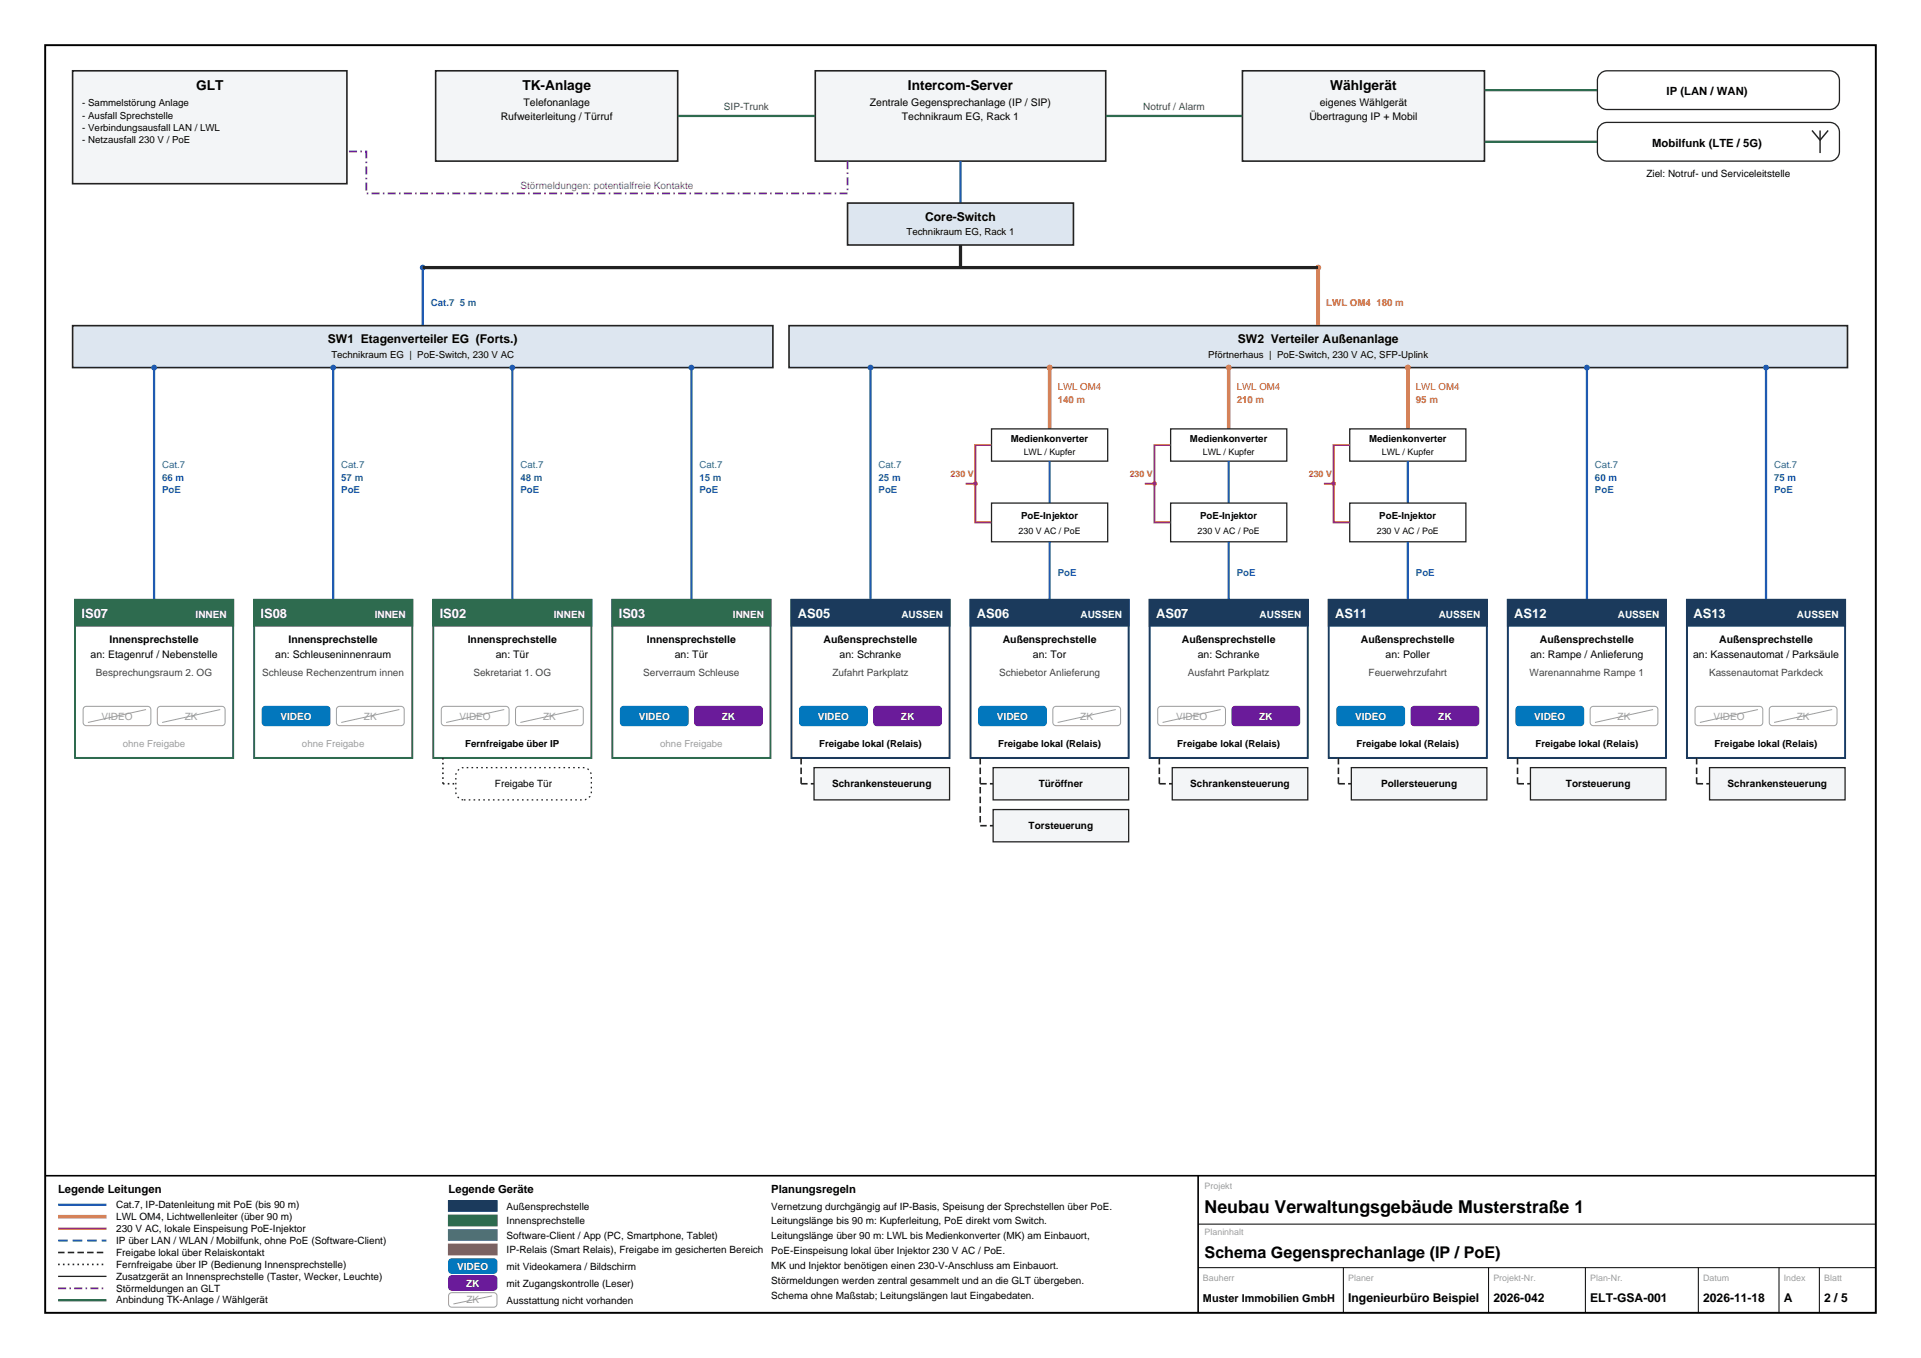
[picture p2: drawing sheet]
<svg xmlns="http://www.w3.org/2000/svg" width="420mm" height="297mm" viewBox="0 0 420 297" stroke-linecap="round" stroke-linejoin="round" font-family="sans-serif">
<defs><g id="words">
<text font-size="3.9" x="263.4" y="265.3">Neubau Verwaltungsgebäude Musterstraße 1</text>
<text font-size="3.5" x="263.4" y="275.1">Schema Gegensprechanlage (IP / PoE)</text>
<g font-size="3">
<text x="42.9" y="19.7">GLT</text>
<text x="114.2" y="19.7">TK-Anlage</text>
<text x="198.5" y="19.7">Intercom-Server</text>
<text x="290.8" y="19.7">Wählgerät</text>
</g>
<g font-size="2.8" fill="#fff">
<text x="17.8" y="135.3">IS07</text>
<text x="57" y="135.3">IS08</text>
<text x="96.1" y="135.3">IS02</text>
<text x="135.3" y="135.3">IS03</text>
<text x="174.4" y="135.3">AS05</text>
<text x="213.6" y="135.3">AS06</text>
<text x="252.8" y="135.3">AS07</text>
<text x="291.9" y="135.3">AS11</text>
<text x="331.1" y="135.3">AS12</text>
<text x="370.2" y="135.3">AS13</text>
</g>
<g font-size="2.6">
<text x="202.3" y="48.3">Core-Switch</text>
<text x="71.7" y="75.1">SW1 Etagenverteiler EG (Forts.)</text>
<text x="270.6" y="75.1">SW2 Verteiler Außenanlage</text>
<text x="294.8" y="284.7">Ingenieurbüro Beispiel</text>
<text x="326.5" y="284.7">2026-042</text>
<text x="347.7" y="284.7">ELT-GSA-001</text>
<text x="372.4" y="284.7">2026-11-18</text>
<text x="390" y="284.7">A</text>
<text x="398.8" y="284.7">2 / 5</text>
</g>
<g font-size="2.5">
<text x="364.4" y="20.8">IP (LAN / WAN)</text>
<text x="361.2" y="32.1">Mobilfunk (LTE / 5G)</text>
<text x="12.7" y="261">Legende Leitungen</text>
<text x="98.1" y="261">Legende Geräte</text>
<text x="168.6" y="261">Planungsregeln</text>
</g>
<text font-size="2.4" x="263" y="284.7">Muster Immobilien GmbH</text>
<g font-size="2.3">
<text x="114.4" y="23.2">Telefonanlage</text>
<text x="190.2" y="23.2">Zentrale Gegensprechanlage (IP / SIP)</text>
<text x="288.5" y="23.2">eigenes Wählgerät</text>
<text x="109.5" y="26.2">Rufweiterleitung / Türruf</text>
<text x="197.2" y="26.2">Technikraum EG, Rack 1</text>
<text x="286.3" y="26.2">Übertragung IP + Mobil</text>
<text x="19.8" y="143.9">an: Etagenruf / Nebenstelle</text>
<text x="23.9" y="140.7">Innensprechstelle</text>
<text x="60.2" y="143.9">an: Schleuseninnenraum</text>
<text x="63.1" y="140.7">Innensprechstelle</text>
<text x="102.3" y="140.7">Innensprechstelle</text>
<text x="108.4" y="143.9">an: Tür</text>
<text x="141.4" y="140.7">Innensprechstelle</text>
<text x="147.5" y="143.9">an: Tür</text>
<text x="180.1" y="140.7">Außensprechstelle</text>
<text x="183.6" y="143.9">an: Schranke</text>
<text x="219.2" y="140.7">Außensprechstelle</text>
<text x="225.8" y="143.9">an: Tor</text>
<text x="258.4" y="140.7">Außensprechstelle</text>
<text x="261.9" y="143.9">an: Schranke</text>
<text x="297.5" y="140.7">Außensprechstelle</text>
<text x="303" y="143.9">an: Poller</text>
<text x="334.6" y="143.9">an: Rampe / Anlieferung</text>
<text x="336.7" y="140.7">Außensprechstelle</text>
<text x="370.2" y="143.9">an: Kassenautomat / Parksäule</text>
<text x="375.9" y="140.7">Außensprechstelle</text>
</g>
<g font-size="2.2" fill="#2e7d32">
<text x="158.3" y="24">SIP-Trunk</text>
<text x="249.9" y="24">Notruf / Alarm</text>
</g>
<text font-size="2.2" fill="#8e24aa" x="113.8" y="41.2">Störmeldungen: potentialfreie Kontakte</text>
<g font-size="2.2">
<text x="360" y="38.8">Ziel: Notruf- und Serviceleitstelle</text>
<text x="108.2" y="172.2">Freigabe Tür</text>
<text x="181.9" y="172.2">Schrankensteuerung</text>
<text x="227.1" y="172.2">Türöffner</text>
<text x="260.2" y="172.2">Schrankensteuerung</text>
<text x="301.9" y="172.2">Pollersteuerung</text>
<text x="342.4" y="172.2">Torsteuerung</text>
<text x="377.7" y="172.2">Schrankensteuerung</text>
<text x="224.9" y="181.4">Torsteuerung</text>
<text x="25.4" y="264.2">Cat.7, IP-Datenleitung mit PoE (bis 90 m)</text>
<text x="25.4" y="266.8">LWL OM4, Lichtwellenleiter (über 90 m)</text>
<text x="25.4" y="269.4">230 V AC, lokale Einspeisung PoE-Injektor</text>
<text x="110.8" y="264.5">Außensprechstelle</text>
<text x="110.8" y="267.7">Innensprechstelle</text>
<text x="168.6" y="264.5">Vernetzung durchgängig auf IP-Basis, Speisung der Sprechstellen über PoE.</text>
<text x="168.6" y="267.8">Leitungslänge bis 90 m: Kupferleitung, PoE direkt vom Switch.</text>
<text x="25.4" y="272">IP über LAN / WLAN / Mobilfunk, ohne PoE (Software-Client)</text>
<text x="25.4" y="274.6">Freigabe lokal über Relaiskontakt</text>
<text x="110.8" y="270.9">Software-Client / App (PC, Smartphone, Tablet)</text>
<text x="110.8" y="274.1">IP-Relais (Smart Relais), Freigabe im gesicherten Bereich</text>
<text x="168.6" y="271">Leitungslänge über 90 m: LWL bis Medienkonverter (MK) am Einbauort,</text>
<text x="168.6" y="274.3">PoE-Einspeisung lokal über Injektor 230 V AC / PoE.</text>
<text x="25.4" y="277.2">Fernfreigabe über IP (Bedienung Innensprechstelle)</text>
<text x="25.4" y="279.9">Zusatzgerät an Innensprechstelle (Taster, Wecker, Leuchte)</text>
<text x="110.8" y="277.8">mit Videokamera / Bildschirm</text>
<text x="110.8" y="281.5">mit Zugangskontrolle (Leser)</text>
<text x="168.6" y="277.5">MK und Injektor benötigen einen 230-V-Anschluss am Einbauort.</text>
<text x="168.6" y="280.8">Störmeldungen werden zentral gesammelt und an die GLT übergeben.</text>
<text x="25.4" y="282.5">Störmeldungen an GLT</text>
<text x="25.4" y="285.1">Anbindung TK-Anlage / Wählgerät</text>
<text x="110.8" y="285.2">Ausstattung nicht vorhanden</text>
<text x="168.6" y="284">Schema ohne Maßstab; Leitungslängen laut Eingabedaten.</text>
</g>
<g font-size="2.2" fill="#fff">
<text x="42.8" y="135.1">INNEN</text>
<text x="81.9" y="135.1">INNEN</text>
<text x="121.1" y="135.1">INNEN</text>
<text x="160.2" y="135.1">INNEN</text>
<text x="197.1" y="135.1">AUSSEN</text>
<text x="236.2" y="135.1">AUSSEN</text>
<text x="275.4" y="135.1">AUSSEN</text>
<text x="314.6" y="135.1">AUSSEN</text>
<text x="353.7" y="135.1">AUSSEN</text>
<text x="392.9" y="135.1">AUSSEN</text>
<text x="61.3" y="157.4">VIDEO</text>
<text x="139.6" y="157.4">VIDEO</text>
<text x="157.8" y="157.4">ZK</text>
<text x="178.8" y="157.4">VIDEO</text>
<text x="197" y="157.4">ZK</text>
<text x="218" y="157.4">VIDEO</text>
<text x="275.3" y="157.4">ZK</text>
<text x="296.3" y="157.4">VIDEO</text>
<text x="314.5" y="157.4">ZK</text>
<text x="335.4" y="157.4">VIDEO</text>
<text x="100" y="277.7">VIDEO</text>
<text x="101.9" y="281.4">ZK</text>
</g>
<g font-size="2.2" fill="#444">
<text x="21" y="147.8">Besprechungsraum 2. OG</text>
<text x="57.3" y="147.8">Schleuse Rechenzentrum innen</text>
<text x="103.5" y="147.8">Sekretariat 1. OG</text>
<text x="140.7" y="147.8">Serverraum Schleuse</text>
<text x="182" y="147.8">Zufahrt Parkplatz</text>
<text x="218.4" y="147.8">Schiebetor Anlieferung</text>
<text x="259.7" y="147.8">Ausfahrt Parkplatz</text>
<text x="299.2" y="147.8">Feuerwehrzufahrt</text>
<text x="334.4" y="147.8">Warenannahme Rampe 1</text>
<text x="373.7" y="147.8">Kassenautomat Parkdeck</text>
</g>
<g font-size="2.2" fill="#9e9e9e">
<text x="22.2" y="157.4">VIDEO</text>
<text x="40.4" y="157.4">ZK</text>
<text x="79.6" y="157.4">ZK</text>
<text x="100.5" y="157.4">VIDEO</text>
<text x="118.7" y="157.4">ZK</text>
<text x="236.2" y="157.4">ZK</text>
<text x="257.1" y="157.4">VIDEO</text>
<text x="353.7" y="157.4">ZK</text>
<text x="374.6" y="157.4">VIDEO</text>
<text x="392.8" y="157.4">ZK</text>
<text x="102" y="285.1">ZK</text>
</g>
<g font-size="2.1">
<text x="18" y="23.2">- Sammelstörung Anlage</text>
<text x="18" y="25.9">- Ausfall Sprechstelle</text>
<text x="18" y="28.6">- Verbindungsausfall LAN / LWL</text>
<text x="18" y="31.3">- Netzausfall 230 V / PoE</text>
<text x="198.2" y="51.5">Technikraum EG, Rack 1</text>
<text x="72.4" y="78.3">Technikraum EG | PoE-Switch, 230 V AC</text>
<text x="264.2" y="78.3">Pförtnerhaus | PoE-Switch, 230 V AC, SFP-Uplink</text>
<text x="221" y="96.6">Medienkonverter</text>
<text x="260.2" y="96.6">Medienkonverter</text>
<text x="299.3" y="96.6">Medienkonverter</text>
<text x="223.2" y="113.6">PoE-Injektor</text>
<text x="262.4" y="113.6">PoE-Injektor</text>
<text x="301.6" y="113.6">PoE-Injektor</text>
<text x="101.7" y="163.3">Fernfreigabe über IP</text>
<text x="179.1" y="163.3">Freigabe lokal (Relais)</text>
<text x="218.2" y="163.3">Freigabe lokal (Relais)</text>
<text x="257.4" y="163.3">Freigabe lokal (Relais)</text>
<text x="296.6" y="163.3">Freigabe lokal (Relais)</text>
<text x="335.7" y="163.3">Freigabe lokal (Relais)</text>
<text x="374.9" y="163.3">Freigabe lokal (Relais)</text>
</g>
<g font-size="2.1" fill="#1f5fbf">
<text x="94.2" y="67">Cat.7 5 m</text>
<text x="35.5" y="102.3">Cat.7</text>
<text x="35.5" y="105.1">66 m</text>
<text x="35.5" y="107.9">PoE</text>
<text x="74.6" y="102.3">Cat.7</text>
<text x="74.6" y="105.1">57 m</text>
<text x="74.6" y="107.9">PoE</text>
<text x="113.8" y="102.3">Cat.7</text>
<text x="113.8" y="105.1">48 m</text>
<text x="113.8" y="107.9">PoE</text>
<text x="152.9" y="102.3">Cat.7</text>
<text x="152.9" y="105.1">15 m</text>
<text x="152.9" y="107.9">PoE</text>
<text x="192.1" y="102.3">Cat.7</text>
<text x="192.1" y="105.1">25 m</text>
<text x="192.1" y="107.9">PoE</text>
<text x="348.7" y="102.3">Cat.7</text>
<text x="348.7" y="105.1">60 m</text>
<text x="348.7" y="107.9">PoE</text>
<text x="387.9" y="102.3">Cat.7</text>
<text x="387.9" y="105.1">75 m</text>
<text x="387.9" y="107.9">PoE</text>
<text x="231.2" y="125.9">PoE</text>
<text x="270.4" y="125.9">PoE</text>
<text x="309.6" y="125.9">PoE</text>
</g>
<g font-size="2.1" fill="#e07b00">
<text x="290" y="67">LWL OM4 180 m</text>
<text x="231.2" y="85.3">LWL OM4</text>
<text x="231.2" y="88.2">140 m</text>
<text x="270.4" y="85.3">LWL OM4</text>
<text x="270.4" y="88.2">210 m</text>
<text x="309.6" y="85.3">LWL OM4</text>
<text x="309.6" y="88.2">95 m</text>
</g>
<g font-size="2.1" fill="#9e9e9e">
<text x="26.9" y="163.3">ohne Freigabe</text>
<text x="66" y="163.3">ohne Freigabe</text>
<text x="144.3" y="163.3">ohne Freigabe</text>
</g>
<g font-size="1.9">
<text x="223.8" y="99.4">LWL / Kupfer</text>
<text x="263" y="99.4">LWL / Kupfer</text>
<text x="302.1" y="99.4">LWL / Kupfer</text>
<text x="222.7" y="116.7">230 V AC / PoE</text>
<text x="261.8" y="116.7">230 V AC / PoE</text>
<text x="301" y="116.7">230 V AC / PoE</text>
</g>
<g font-size="1.9" fill="#c62828">
<text x="207.8" y="104.4">230 V</text>
<text x="247" y="104.4">230 V</text>
<text x="286.1" y="104.4">230 V</text>
</g>
<g font-size="1.9" fill="#9e9e9e">
<text x="263.4" y="260">Projekt</text>
<text x="263.4" y="270.2">Planinhalt</text>
<text x="263" y="280.1">Bauherr</text>
<text x="294.8" y="280.1">Planer</text>
<text x="326.5" y="280.1">Projekt-Nr.</text>
<text x="347.7" y="280.1">Plan-Nr.</text>
<text x="372.4" y="280.1">Datum</text>
<text x="390" y="280.1">Index</text>
<text x="398.8" y="280.1">Blatt</text>
</g>
</g></defs>
<path d="M9.9 9.9h400.2v277.2h-400.2z" fill="none" stroke="#000" stroke-width=".42"/>
<path d="M9.9 257.1h400.2M262 257.1v30" fill="none" stroke="#000" stroke-width=".35"/>
<path d="M262 267.7h148.1M262 277.2h148.1M293.7 277.2v9.9M325.5 277.2v9.9M346.6 277.2v9.9M371.3 277.2v9.9M389 277.2v9.9M397.8 277.2v9.9" fill="none" stroke="#000" stroke-width=".22"/>
<path d="M12.7 263.5h10.6" fill="none" stroke="#1f5fbf" stroke-width=".49"/>
<path d="M12.7 266.1h10.6" fill="none" stroke="#e07b00" stroke-width=".78" stroke-linecap="butt"/>
<path d="M12.7 268.7h10.6" fill="none" stroke="#c62828" stroke-width=".42"/>
<path d="M12.7 271.3h10.6" fill="none" stroke="#1f5fbf" stroke-width=".42" stroke-dasharray="2.1 1.1" stroke-linecap="butt"/>
<path d="M12.7 273.9h10.6" fill="none" stroke="#222" stroke-width=".35" stroke-dasharray="1.4 .7" stroke-linecap="butt"/>
<path d="M12.7 276.5h10.6" fill="none" stroke="#222" stroke-width=".35" stroke-dasharray=".4 .7" stroke-linecap="butt"/>
<path d="M12.7 279.1h10.6" fill="none" stroke="#222" stroke-width=".28"/>
<path d="M12.7 281.8h10.6" fill="none" stroke="#8e24aa" stroke-width=".42" stroke-dasharray="1.8 .7 .4 .7" stroke-linecap="butt"/>
<path d="M12.7 284.4h10.6" fill="none" stroke="#2e7d32" stroke-width=".49"/>
<path d="M98.1 262.6h10.6v2.3h-10.6z" fill-rule="evenodd" fill="#1b3a5c" stroke="#1b3a5c" stroke-width=".28"/>
<path d="M98.1 265.8h10.6v2.3h-10.6z" fill-rule="evenodd" fill="#2e6b4f" stroke="#2e6b4f" stroke-width=".28"/>
<path d="M98.1 269h10.6v2.2h-10.6z" fill-rule="evenodd" fill="#546e7a" stroke="#546e7a" stroke-width=".28"/>
<path d="M98.1 272.1h10.6v2.3h-10.6z" fill-rule="evenodd" fill="#8d5524" stroke="#8d5524" stroke-width=".28"/>
<path d="M98.3 275.5l.5-.2h9.1a.71 .71 0 0 1 .8 .7v1.8a.71 .71 0 0 1-.8 .7h-9.1a.71 .71 0 0 1-.7-.7v-1.8z" fill-rule="evenodd" fill="#0277bd" stroke="#0277bd" stroke-width=".22"/>
<path d="M98.3 279.2l.5-.2h9.1a.71 .71 0 0 1 .8 .7v1.8a.71 .71 0 0 1-.8 .7h-9.1a.71 .71 0 0 1-.7-.7v-1.8z" fill-rule="evenodd" fill="#6a1b9a" stroke="#6a1b9a" stroke-width=".22"/>
<path d="M98.3 282.9l.5-.2h9.1a.71 .71 0 0 1 .8 .7v1.8a.71 .71 0 0 1-.8 .7h-9.1a.71 .71 0 0 1-.7-.7v-1.8z" fill-rule="evenodd" fill="#fff" stroke="#9e9e9e" stroke-width=".22"/>
<path d="M107.6 283.4l-8.5 1.8" fill="none" stroke="#9e9e9e" stroke-width=".22"/>
<path d="M178.2 15.5h63.5v19.7h-63.5z" fill-rule="evenodd" fill="#f3f5f7" stroke="#222" stroke-width=".35"/>
<path d="M210 35.2v9.2" fill="none" stroke="#1f5fbf" stroke-width=".49"/>
<path d="M185.3 44.4h49.4v9.2h-49.4z" fill-rule="evenodd" fill="#dde6f0" stroke="#222" stroke-width=".35"/>
<path d="M95.2 15.5h53v19.7h-53z" fill-rule="evenodd" fill="#f3f5f7" stroke="#222" stroke-width=".35"/>
<path d="M148.2 25.4h30" fill="none" stroke="#2e7d32" stroke-width=".49"/>
<path d="M271.6 15.5h53v19.7h-53z" fill-rule="evenodd" fill="#f3f5f7" stroke="#222" stroke-width=".35"/>
<path d="M324.6 19.7h24.6M241.7 25.4h29.9" fill="none" stroke="#2e7d32" stroke-width=".49"/>
<path d="M349.9 16.1l.9-.5 .6-.1h48.6a2.12 2.12 0 0 1 2.2 2.1v4.2a2.12 2.12 0 0 1-2.2 2.2h-48.6a2.12 2.12 0 0 1-2.2-2.2v-4.2l.1-.6z" fill-rule="evenodd" fill="#fff" stroke="#222" stroke-width=".28"/>
<path d="M324.6 31h24.6" fill="none" stroke="#2e7d32" stroke-width=".49"/>
<path d="M349.9 27.4l.9-.6h.6h48.6a2.12 2.12 0 0 1 2.2 2.1v4.2a2.12 2.12 0 0 1-2.2 2.1h-48.6a2.12 2.12 0 0 1-2.2-2.1v-4.2l.1-.6z" fill-rule="evenodd" fill="#fff" stroke="#222" stroke-width=".28"/>
<path d="M396.2 28.5l1.7 2.2 1.8-2.2M397.9 28.5v5" fill="none" stroke="#222" stroke-width=".32"/>
<path d="M15.9 15.5h59.9v24.7h-59.9z" fill-rule="evenodd" fill="#f3f5f7" stroke="#222" stroke-width=".35"/>
<path d="M185.3 35.2v7.1h-105.2v-9.2h-4.3" fill="none" stroke="#8e24aa" stroke-width=".42" stroke-dasharray="1.8 .7 .4 .7" stroke-linecap="butt"/>
<path d="M92.4 58.5v12.7" fill="none" stroke="#1f5fbf" stroke-width=".49"/>
<circle cx="92.4" cy="58.5" r=".64" fill="#1f5fbf"/>
<path d="M15.9 71.2h153.1v9.2h-153.1z" fill-rule="evenodd" fill="#dde6f0" stroke="#222" stroke-width=".35"/>
<path d="M288.2 58.5v12.7" fill="none" stroke="#e07b00" stroke-width=".78" stroke-linecap="butt"/>
<circle cx="288.2" cy="58.5" r=".64" fill="#e07b00"/>
<path d="M172.5 71.2h231.4v9.2h-231.4z" fill-rule="evenodd" fill="#dde6f0" stroke="#222" stroke-width=".35"/>
<path d="M92.4 58.5h195.8M210 53.6v4.9" fill="none" stroke="#222" stroke-width=".71" stroke-linecap="butt"/>
<path d="M33.7 80.4v50.8" fill="none" stroke="#1f5fbf" stroke-width=".49"/>
<circle cx="33.7" cy="80.4" r=".64" fill="#1f5fbf"/>
<path d="M16.4 131.2h34.6v34.6h-34.6z" fill-rule="evenodd" fill="#fff" stroke="#2e6b4f" stroke-width=".42"/>
<path d="M16.4 131.2h34.6v5.6h-34.6z" fill-rule="evenodd" fill="#2e6b4f" stroke="#2e6b4f" stroke-width=".42"/>
<path d="M18.4 154.7l.5-.2h13.4a.71 .71 0 0 1 .7 .7v2.8a.71 .71 0 0 1-.7 .7h-13.4a.71 .71 0 0 1-.7-.7v-2.8z" fill-rule="evenodd" fill="#fff" stroke="#9e9e9e" stroke-width=".22"/>
<path d="M31.9 155.2l-12.7 2.8" fill="none" stroke="#9e9e9e" stroke-width=".22"/>
<path d="M34.6 154.7l.5-.2h13.4a.71 .71 0 0 1 .7 .7v2.8a.71 .71 0 0 1-.7 .7h-13.4a.71 .71 0 0 1-.7-.7v-2.8z" fill-rule="evenodd" fill="#fff" stroke="#9e9e9e" stroke-width=".22"/>
<path d="M48.2 155.2l-12.7 2.8" fill="none" stroke="#9e9e9e" stroke-width=".22"/>
<path d="M72.8 80.4v50.8" fill="none" stroke="#1f5fbf" stroke-width=".49"/>
<circle cx="72.8" cy="80.4" r=".64" fill="#1f5fbf"/>
<path d="M55.6 131.2h34.5v34.6h-34.5z" fill-rule="evenodd" fill="#fff" stroke="#2e6b4f" stroke-width=".42"/>
<path d="M55.6 131.2h34.5v5.6h-34.5z" fill-rule="evenodd" fill="#2e6b4f" stroke="#2e6b4f" stroke-width=".42"/>
<path d="M57.5 154.7l.5-.2h13.4a.71 .71 0 0 1 .7 .7v2.8a.71 .71 0 0 1-.7 .7h-13.4a.71 .71 0 0 1-.7-.7v-2.8z" fill-rule="evenodd" fill="#0277bd" stroke="#0277bd" stroke-width=".22"/>
<path d="M73.8 154.7l.5-.2h13.4a.71 .71 0 0 1 .7 .7v2.8a.71 .71 0 0 1-.7 .7h-13.4a.71 .71 0 0 1-.7-.7v-2.8z" fill-rule="evenodd" fill="#fff" stroke="#9e9e9e" stroke-width=".22"/>
<path d="M87.3 155.2l-12.7 2.8" fill="none" stroke="#9e9e9e" stroke-width=".22"/>
<path d="M112 80.4v50.8" fill="none" stroke="#1f5fbf" stroke-width=".49"/>
<circle cx="112" cy="80.4" r=".64" fill="#1f5fbf"/>
<path d="M94.7 131.2h34.6v34.6h-34.6z" fill-rule="evenodd" fill="#fff" stroke="#2e6b4f" stroke-width=".42"/>
<path d="M94.7 131.2h34.6v5.6h-34.6z" fill-rule="evenodd" fill="#2e6b4f" stroke="#2e6b4f" stroke-width=".42"/>
<path d="M96.7 154.7l.5-.2h13.4a.71 .71 0 0 1 .7 .7v2.8a.71 .71 0 0 1-.7 .7h-13.4a.71 .71 0 0 1-.7-.7v-2.8z" fill-rule="evenodd" fill="#fff" stroke="#9e9e9e" stroke-width=".22"/>
<path d="M110.2 155.2l-12.7 2.8" fill="none" stroke="#9e9e9e" stroke-width=".22"/>
<path d="M112.9 154.7l.5-.2h13.4a.71 .71 0 0 1 .7 .7v2.8a.71 .71 0 0 1-.7 .7h-13.4a.71 .71 0 0 1-.7-.7v-2.8z" fill-rule="evenodd" fill="#fff" stroke="#9e9e9e" stroke-width=".22"/>
<path d="M126.5 155.2l-12.7 2.8" fill="none" stroke="#9e9e9e" stroke-width=".22"/>
<path d="M96.8 171.4h2.9" fill="none" stroke="#222" stroke-width=".35" stroke-dasharray=".4 .7" stroke-linecap="butt"/>
<path d="M100.2 168.4l.8-.5h.4h26.1a1.76 1.76 0 0 1 1.8 1.7v3.6a1.76 1.76 0 0 1-1.8 1.7h-26.1a1.76 1.76 0 0 1-1.7-1.7v-3.6v-.4z" fill-rule="evenodd" fill="#fff" stroke="#222" stroke-width=".28" stroke-dasharray=".4 .7" stroke-linecap="butt"/>
<path d="M96.8 165.8v5.6" fill="none" stroke="#222" stroke-width=".35" stroke-dasharray=".4 .7" stroke-linecap="butt"/>
<path d="M151.2 80.4v50.8" fill="none" stroke="#1f5fbf" stroke-width=".49"/>
<circle cx="151.2" cy="80.4" r=".64" fill="#1f5fbf"/>
<path d="M133.9 131.2h34.6v34.6h-34.6z" fill-rule="evenodd" fill="#fff" stroke="#2e6b4f" stroke-width=".42"/>
<path d="M133.9 131.2h34.6v5.6h-34.6z" fill-rule="evenodd" fill="#2e6b4f" stroke="#2e6b4f" stroke-width=".42"/>
<path d="M135.8 154.7l.5-.2h13.5a.71 .71 0 0 1 .7 .7v2.8a.71 .71 0 0 1-.7 .7h-13.5a.71 .71 0 0 1-.7-.7v-2.8z" fill-rule="evenodd" fill="#0277bd" stroke="#0277bd" stroke-width=".22"/>
<path d="M152.1 154.7l.5-.2h13.4a.71 .71 0 0 1 .7 .7v2.8a.71 .71 0 0 1-.7 .7h-13.4a.71 .71 0 0 1-.7-.7v-2.8z" fill-rule="evenodd" fill="#6a1b9a" stroke="#6a1b9a" stroke-width=".22"/>
<path d="M190.3 80.4v50.8" fill="none" stroke="#1f5fbf" stroke-width=".49"/>
<circle cx="190.3" cy="80.4" r=".64" fill="#1f5fbf"/>
<path d="M173 131.2h34.6v34.6h-34.6z" fill-rule="evenodd" fill="#fff" stroke="#1b3a5c" stroke-width=".42"/>
<path d="M173 131.2h34.6v5.6h-34.6z" fill-rule="evenodd" fill="#1b3a5c" stroke="#1b3a5c" stroke-width=".42"/>
<path d="M175 154.7l.5-.2h13.4a.71 .71 0 0 1 .7 .7v2.8a.71 .71 0 0 1-.7 .7h-13.4a.71 .71 0 0 1-.7-.7v-2.8z" fill-rule="evenodd" fill="#0277bd" stroke="#0277bd" stroke-width=".22"/>
<path d="M191.2 154.7l.5-.2h13.4a.71 .71 0 0 1 .7 .7v2.8a.71 .71 0 0 1-.7 .7h-13.4a.71 .71 0 0 1-.7-.7v-2.8z" fill-rule="evenodd" fill="#6a1b9a" stroke="#6a1b9a" stroke-width=".22"/>
<path d="M175.2 171.4h2.8" fill="none" stroke="#222" stroke-width=".35" stroke-dasharray="1.4 .7" stroke-linecap="butt"/>
<path d="M178 167.9h29.6v7h-29.6z" fill-rule="evenodd" fill="#f3f5f7" stroke="#222" stroke-width=".28"/>
<path d="M175.2 165.8v5.6" fill="none" stroke="#222" stroke-width=".35" stroke-dasharray="1.4 .7" stroke-linecap="butt"/>
<path d="M229.5 80.4v13.4" fill="none" stroke="#e07b00" stroke-width=".78" stroke-linecap="butt"/>
<path d="M216.8 93.8h25.4v7.1h-25.4z" fill-rule="evenodd" fill="#fff" stroke="#222" stroke-width=".28"/>
<path d="M229.5 100.9v9.1" fill="none" stroke="#1f5fbf" stroke-width=".49"/>
<path d="M216.8 110h25.4v8.5h-25.4z" fill-rule="evenodd" fill="#fff" stroke="#222" stroke-width=".28"/>
<path d="M216.8 97.3h-3.5v17h3.5M211.1 105.8h2.2" fill="none" stroke="#c62828" stroke-width=".42"/>
<circle cx="213.3" cy="105.8" r=".53" fill="#c62828"/>
<path d="M229.5 118.5v12.7" fill="none" stroke="#1f5fbf" stroke-width=".49"/>
<circle cx="229.5" cy="80.4" r=".64" fill="#e07b00"/>
<path d="M212.2 131.2h34.6v34.6h-34.6z" fill-rule="evenodd" fill="#fff" stroke="#1b3a5c" stroke-width=".42"/>
<path d="M212.2 131.2h34.6v5.6h-34.6z" fill-rule="evenodd" fill="#1b3a5c" stroke="#1b3a5c" stroke-width=".42"/>
<path d="M214.2 154.7l.5-.2h13.4a.71 .71 0 0 1 .7 .7v2.8a.71 .71 0 0 1-.7 .7h-13.4a.71 .71 0 0 1-.7-.7v-2.8z" fill-rule="evenodd" fill="#0277bd" stroke="#0277bd" stroke-width=".22"/>
<path d="M230.4 154.7l.5-.2h13.4a.71 .71 0 0 1 .7 .7v2.8a.71 .71 0 0 1-.7 .7h-13.4a.71 .71 0 0 1-.7-.7v-2.8z" fill-rule="evenodd" fill="#fff" stroke="#9e9e9e" stroke-width=".22"/>
<path d="M243.9 155.2l-12.7 2.8" fill="none" stroke="#9e9e9e" stroke-width=".22"/>
<path d="M214.3 171.4h2.8" fill="none" stroke="#222" stroke-width=".35" stroke-dasharray="1.4 .7" stroke-linecap="butt"/>
<path d="M217.1 167.9h29.7v7h-29.7z" fill-rule="evenodd" fill="#f3f5f7" stroke="#222" stroke-width=".28"/>
<path d="M214.3 180.6h2.8" fill="none" stroke="#222" stroke-width=".35" stroke-dasharray="1.4 .7" stroke-linecap="butt"/>
<path d="M217.1 177.1h29.7v7h-29.7z" fill-rule="evenodd" fill="#f3f5f7" stroke="#222" stroke-width=".28"/>
<path d="M214.3 165.8v14.8" fill="none" stroke="#222" stroke-width=".35" stroke-dasharray="1.4 .7" stroke-linecap="butt"/>
<path d="M268.6 80.4v13.4" fill="none" stroke="#e07b00" stroke-width=".78" stroke-linecap="butt"/>
<path d="M255.9 93.8h25.4v7.1h-25.4z" fill-rule="evenodd" fill="#fff" stroke="#222" stroke-width=".28"/>
<path d="M268.6 100.9v9.1" fill="none" stroke="#1f5fbf" stroke-width=".49"/>
<path d="M255.9 110h25.4v8.5h-25.4z" fill-rule="evenodd" fill="#fff" stroke="#222" stroke-width=".28"/>
<path d="M255.9 97.3h-3.5v17h3.5M250.3 105.8h2.1" fill="none" stroke="#c62828" stroke-width=".42"/>
<circle cx="252.4" cy="105.8" r=".53" fill="#c62828"/>
<path d="M268.6 118.5v12.7" fill="none" stroke="#1f5fbf" stroke-width=".49"/>
<circle cx="268.6" cy="80.4" r=".64" fill="#e07b00"/>
<path d="M251.4 131.2h34.5v34.6h-34.5z" fill-rule="evenodd" fill="#fff" stroke="#1b3a5c" stroke-width=".42"/>
<path d="M251.4 131.2h34.5v5.6h-34.5z" fill-rule="evenodd" fill="#1b3a5c" stroke="#1b3a5c" stroke-width=".42"/>
<path d="M253.3 154.7l.5-.2h13.4a.71 .71 0 0 1 .7 .7v2.8a.71 .71 0 0 1-.7 .7h-13.4a.71 .71 0 0 1-.7-.7v-2.8z" fill-rule="evenodd" fill="#fff" stroke="#9e9e9e" stroke-width=".22"/>
<path d="M266.9 155.2l-12.7 2.8" fill="none" stroke="#9e9e9e" stroke-width=".22"/>
<path d="M269.6 154.7l.5-.2h13.4a.71 .71 0 0 1 .7 .7v2.8a.71 .71 0 0 1-.7 .7h-13.4a.71 .71 0 0 1-.8-.7v-2.8z" fill-rule="evenodd" fill="#6a1b9a" stroke="#6a1b9a" stroke-width=".22"/>
<path d="M253.5 171.4h2.8" fill="none" stroke="#222" stroke-width=".35" stroke-dasharray="1.4 .7" stroke-linecap="butt"/>
<path d="M256.3 167.9h29.6v7h-29.6z" fill-rule="evenodd" fill="#f3f5f7" stroke="#222" stroke-width=".28"/>
<path d="M253.5 165.8v5.6" fill="none" stroke="#222" stroke-width=".35" stroke-dasharray="1.4 .7" stroke-linecap="butt"/>
<path d="M307.8 80.4v13.4" fill="none" stroke="#e07b00" stroke-width=".78" stroke-linecap="butt"/>
<path d="M295.1 93.8h25.4v7.1h-25.4z" fill-rule="evenodd" fill="#fff" stroke="#222" stroke-width=".28"/>
<path d="M307.8 100.9v9.1" fill="none" stroke="#1f5fbf" stroke-width=".49"/>
<path d="M295.1 110h25.4v8.5h-25.4z" fill-rule="evenodd" fill="#fff" stroke="#222" stroke-width=".28"/>
<path d="M295.1 97.3h-3.5v17h3.5M289.5 105.8h2.1" fill="none" stroke="#c62828" stroke-width=".42"/>
<circle cx="291.6" cy="105.8" r=".53" fill="#c62828"/>
<path d="M307.8 118.5v12.7" fill="none" stroke="#1f5fbf" stroke-width=".49"/>
<circle cx="307.8" cy="80.4" r=".64" fill="#e07b00"/>
<path d="M290.5 131.2h34.6v34.6h-34.6z" fill-rule="evenodd" fill="#fff" stroke="#1b3a5c" stroke-width=".42"/>
<path d="M290.5 131.2h34.6v5.6h-34.6z" fill-rule="evenodd" fill="#1b3a5c" stroke="#1b3a5c" stroke-width=".42"/>
<path d="M292.5 154.7l.5-.2h13.4a.71 .71 0 0 1 .7 .7v2.8a.71 .71 0 0 1-.7 .7h-13.4a.71 .71 0 0 1-.7-.7v-2.8z" fill-rule="evenodd" fill="#0277bd" stroke="#0277bd" stroke-width=".22"/>
<path d="M308.7 154.7l.5-.2h13.4a.71 .71 0 0 1 .7 .7v2.8a.71 .71 0 0 1-.7 .7h-13.4a.71 .71 0 0 1-.7-.7v-2.8z" fill-rule="evenodd" fill="#6a1b9a" stroke="#6a1b9a" stroke-width=".22"/>
<path d="M292.6 171.4h2.9" fill="none" stroke="#222" stroke-width=".35" stroke-dasharray="1.4 .7" stroke-linecap="butt"/>
<path d="M295.5 167.9h29.6v7h-29.6z" fill-rule="evenodd" fill="#f3f5f7" stroke="#222" stroke-width=".28"/>
<path d="M292.6 165.8v5.6" fill="none" stroke="#222" stroke-width=".35" stroke-dasharray="1.4 .7" stroke-linecap="butt"/>
<path d="M347 80.4v50.8" fill="none" stroke="#1f5fbf" stroke-width=".49"/>
<circle cx="347" cy="80.4" r=".64" fill="#1f5fbf"/>
<path d="M329.7 131.2h34.5v34.6h-34.5z" fill-rule="evenodd" fill="#fff" stroke="#1b3a5c" stroke-width=".42"/>
<path d="M329.7 131.2h34.5v5.6h-34.5z" fill-rule="evenodd" fill="#1b3a5c" stroke="#1b3a5c" stroke-width=".42"/>
<path d="M331.6 154.7l.5-.2h13.4a.71 .71 0 0 1 .8 .7v2.8a.71 .71 0 0 1-.8 .7h-13.4a.71 .71 0 0 1-.7-.7v-2.8z" fill-rule="evenodd" fill="#0277bd" stroke="#0277bd" stroke-width=".22"/>
<path d="M347.9 154.7l.5-.2h13.4a.71 .71 0 0 1 .7 .7v2.8a.71 .71 0 0 1-.7 .7h-13.4a.71 .71 0 0 1-.7-.7v-2.8z" fill-rule="evenodd" fill="#fff" stroke="#9e9e9e" stroke-width=".22"/>
<path d="M361.4 155.2l-12.7 2.8" fill="none" stroke="#9e9e9e" stroke-width=".22"/>
<path d="M331.8 171.4h2.8" fill="none" stroke="#222" stroke-width=".35" stroke-dasharray="1.4 .7" stroke-linecap="butt"/>
<path d="M334.6 167.9h29.6v7h-29.6z" fill-rule="evenodd" fill="#f3f5f7" stroke="#222" stroke-width=".28"/>
<path d="M331.8 165.8v5.6" fill="none" stroke="#222" stroke-width=".35" stroke-dasharray="1.4 .7" stroke-linecap="butt"/>
<path d="M386.1 80.4v50.8" fill="none" stroke="#1f5fbf" stroke-width=".49"/>
<circle cx="386.1" cy="80.4" r=".64" fill="#1f5fbf"/>
<path d="M368.8 131.2h34.6v34.6h-34.6z" fill-rule="evenodd" fill="#fff" stroke="#1b3a5c" stroke-width=".42"/>
<path d="M368.8 131.2h34.6v5.6h-34.6z" fill-rule="evenodd" fill="#1b3a5c" stroke="#1b3a5c" stroke-width=".42"/>
<path d="M370.8 154.7l.5-.2h13.4a.71 .71 0 0 1 .7 .7v2.8a.71 .71 0 0 1-.7 .7h-13.4a.71 .71 0 0 1-.7-.7v-2.8z" fill-rule="evenodd" fill="#fff" stroke="#9e9e9e" stroke-width=".22"/>
<path d="M384.4 155.2l-12.7 2.8" fill="none" stroke="#9e9e9e" stroke-width=".22"/>
<path d="M387 154.7l.5-.2h13.4a.71 .71 0 0 1 .7 .7v2.8a.71 .71 0 0 1-.7 .7h-13.4a.71 .71 0 0 1-.7-.7v-2.8z" fill-rule="evenodd" fill="#fff" stroke="#9e9e9e" stroke-width=".22"/>
<path d="M400.6 155.2l-12.7 2.8" fill="none" stroke="#9e9e9e" stroke-width=".22"/>
<path d="M370.9 171.4h2.9" fill="none" stroke="#222" stroke-width=".35" stroke-dasharray="1.4 .7" stroke-linecap="butt"/>
<path d="M373.8 167.9h29.6v7h-29.6z" fill-rule="evenodd" fill="#f3f5f7" stroke="#222" stroke-width=".28"/>
<path d="M370.9 165.8v5.6" fill="none" stroke="#222" stroke-width=".35" stroke-dasharray="1.4 .7" stroke-linecap="butt"/>
<use href="#words"/>
</svg>
